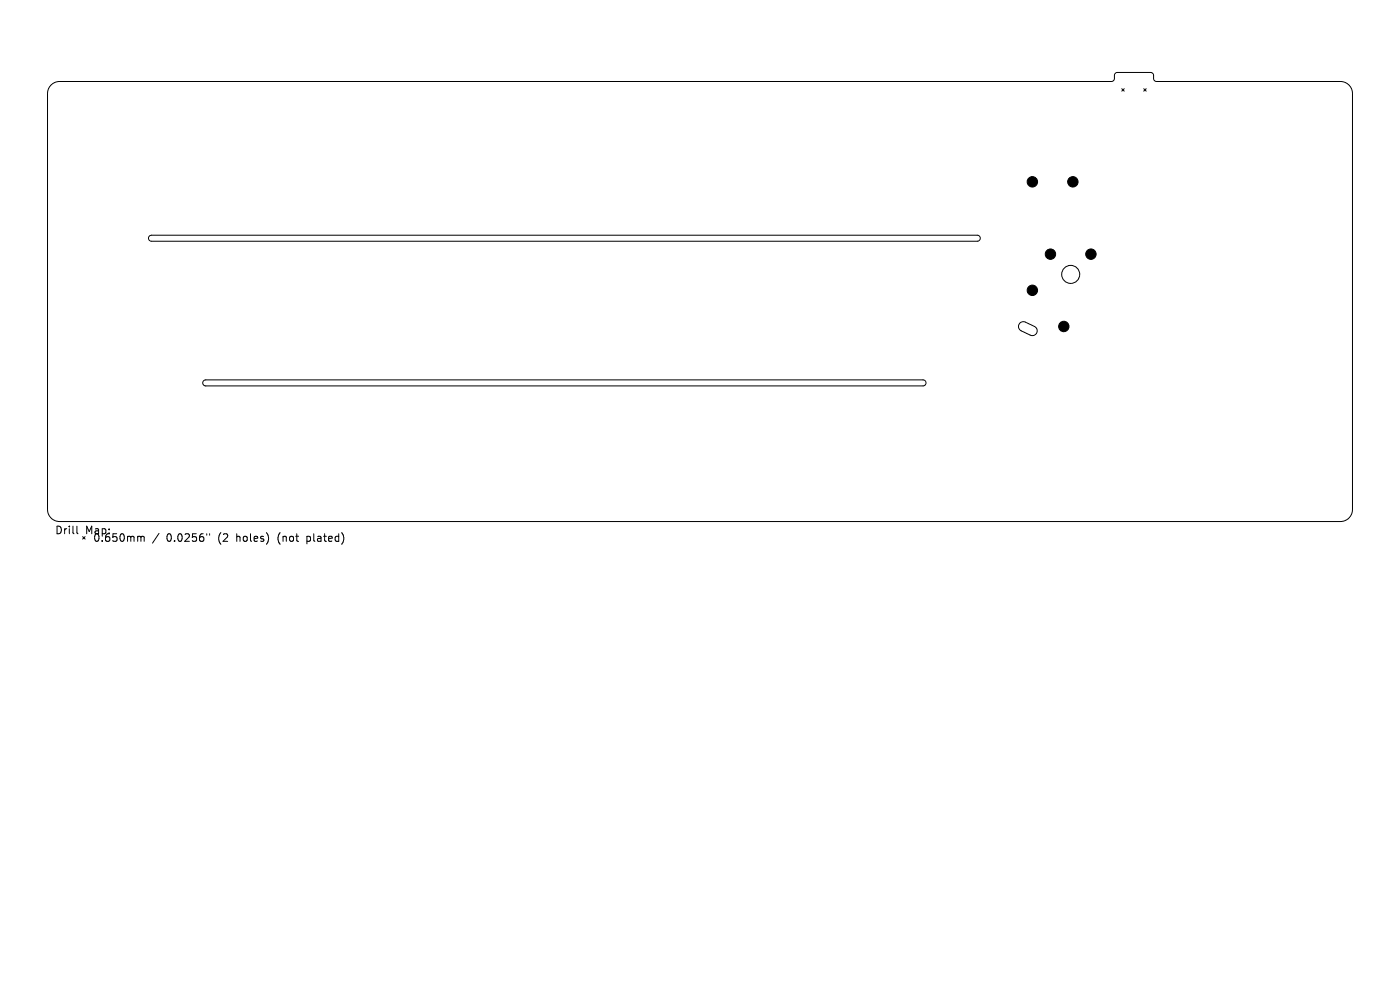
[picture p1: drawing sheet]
<svg xmlns="http://www.w3.org/2000/svg" width="297mm" height="210mm" viewBox="0 0 297 210" stroke-linecap="round" stroke-linejoin="round" font-family="sans-serif">
<defs><g id="words">
<g font-size="2.2">
<text x="11.6" y="113.5">Drill</text>
<text x="18.1" y="113.5">Map:</text>
<text x="19.7" y="115.1">0.650mm</text>
<text x="35.3" y="115.1">0.0256&quot;</text>
<text x="46.4" y="115.1">(2</text>
<text x="50.4" y="115.1">holes)</text>
<text x="59.3" y="115.1">(not</text>
<text x="65.6" y="115.1">plated)</text>
</g>
</g></defs>
<g fill="none" stroke="#000" stroke-width=".21">
<path d="M10.8 18l.8-.5 1-.2h223.2l.6-.4 .1-1.3 .6-.2h7.2l.4 .4 .1 1.2 .6 .3h39a2.56 2.56 0 0 1 2.5 2.5v88.3a2.56 2.56 0 0 1-2.5 2.5h-271.8a2.56 2.56 0 0 1-2.5-2.5v-88.3l.2-1zM238 18.8l.5 .5M238.5 18.8l-.5 .5M242.6 18.8l.6 .5M243.2 18.8l-.6 .5M31.7 50.1l.4-.2h175.2l.5 .2 .2 .4-.2 .5-.5 .2h-175.2l-.3-.1-.3-.3zM216.4 68.5l.4-.2h.6l2.1 .9a1.02 1.02 0 0 1 .4 1.4 1.02 1.02 0 0 1-1.3 .5l-1.9-.9a1.02 1.02 0 0 1-.3-1.7zM43.2 80.8l.4-.2h152.2l.5 .2 .2 .4-.2 .5-.5 .2h-152.2l-.5-.4-.1-.4zM16.3 111.6v1.4l.2 .2M29.4 113.8l.5 .2M29.9 114l.2-.2h.4l.1 1M29.9 114v.8"/>
<path d="M33.7 113.1l-1.3 2.1M43.9 113.2v.3M44.5 113.2v.3"/>
<circle cx="227.1" cy="58.2" r="1.91"/>
</g>
<g fill="#000" stroke="#000" stroke-width=".21">
<circle cx="219" cy="38.6" r="1.1"/>
<circle cx="227.6" cy="38.6" r="1.1"/>
<circle cx="222.8" cy="53.9" r="1.1"/>
<circle cx="231.4" cy="53.9" r="1.1"/>
<circle cx="219" cy="61.6" r="1.1"/>
<circle cx="225.7" cy="69.3" r="1.1"/>
</g>
<use href="#words"/>
</svg>
